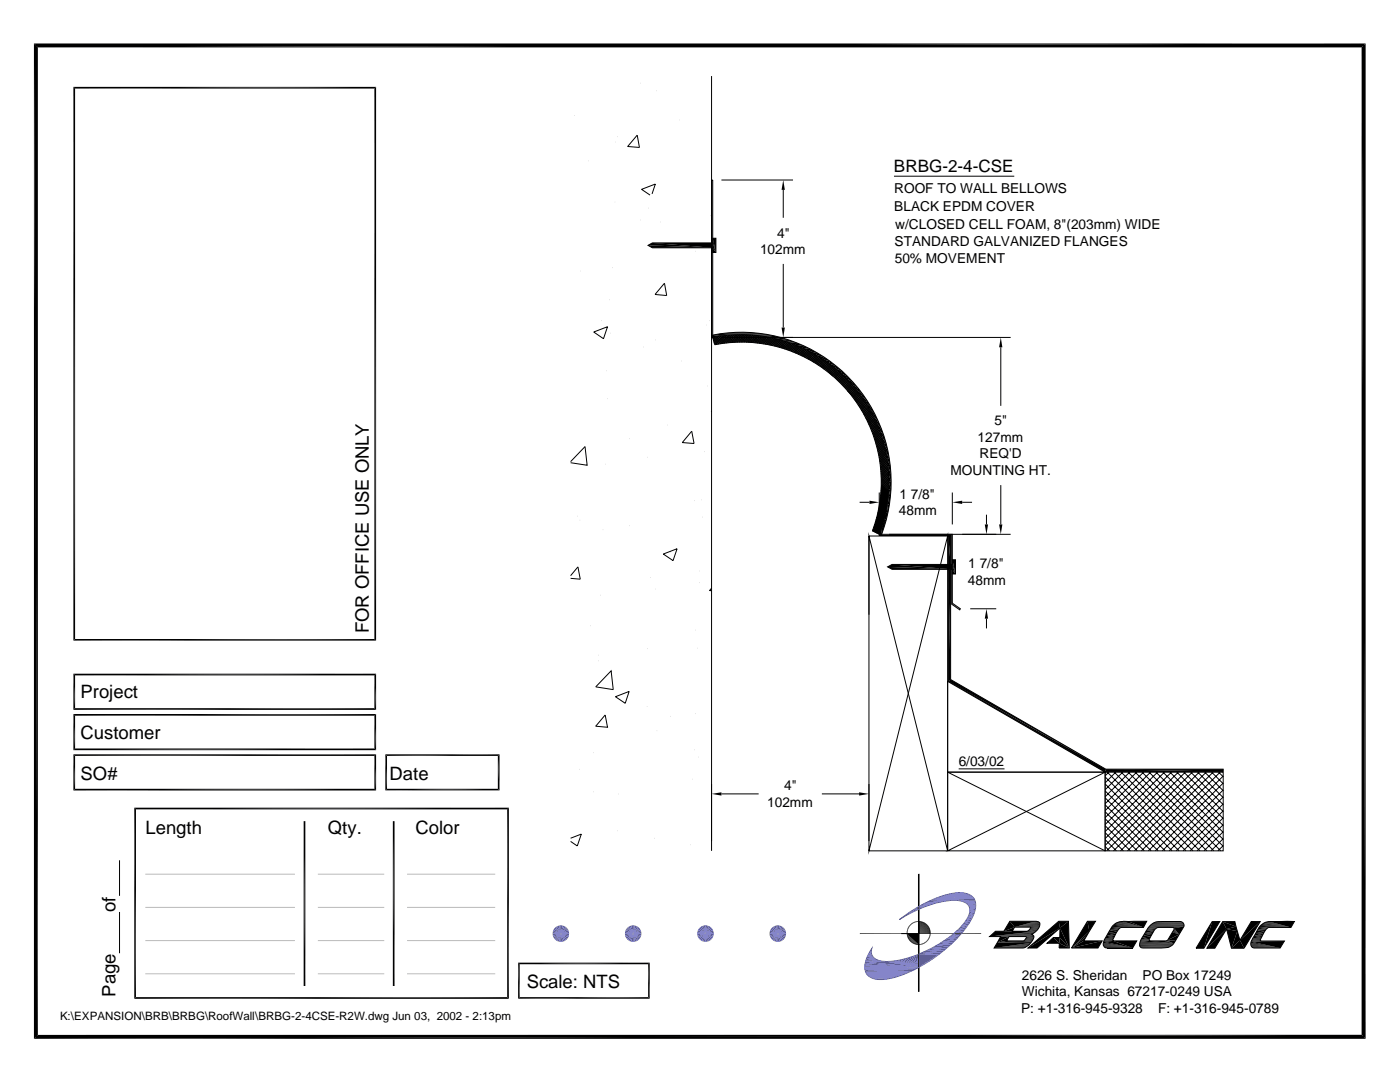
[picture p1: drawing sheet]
<svg xmlns="http://www.w3.org/2000/svg" width="279mm" height="216mm" viewBox="0 0 279 216" stroke-linecap="round" stroke-linejoin="round" font-family="sans-serif">
<defs><g id="words">
<g font-size="3.7">
<text x="73.6" y="126.4" transform="rotate(-90 73.6 126.4)">FOR OFFICE USE ONLY</text>
<text x="16.1" y="139.3">Project</text>
<text x="16.1" y="147.4">Customer</text>
<text x="16.1" y="155.6">SO#</text>
<text x="77.7" y="155.6">Date</text>
<text x="29" y="166.3">Length</text>
<text x="65.4" y="166.3">Qty.</text>
<text x="82.9" y="166.3">Color</text>
<text x="23.1" y="182" transform="rotate(-90 23.1 182)">of</text>
<text x="105.1" y="197.2">Scale: NTS</text>
<text x="23.1" y="198.8" transform="rotate(-90 23.1 198.8)">Page</text>
</g>
<text font-size="3.4" x="178.4" y="34.4">BRBG-2-4-CSE</text>
<g font-size="2.7">
<text x="178.5" y="38.5">ROOF TO WALL BELLOWS</text>
<text x="155.1" y="47.4">4&quot;</text>
<text x="178.5" y="42.1">BLACK EPDM COVER</text>
<text x="178.7" y="45.6">w/CLOSED CELL FOAM, 8&quot;(203mm) WIDE</text>
<text x="151.7" y="50.7">102mm</text>
<text x="178.5" y="49.1">STANDARD GALVANIZED FLANGES</text>
<text x="178.6" y="52.6">50% MOVEMENT</text>
<text x="195.1" y="88.2">127mm</text>
<text x="198.5" y="84.9">5&quot;</text>
<text x="189.7" y="94.8">MOUNTING HT.</text>
<text x="195.5" y="91.5">REQ'D</text>
<text x="179.5" y="99.5">1 7/8&quot;</text>
<text x="179.4" y="102.8">48mm</text>
<text x="193.3" y="113.4">1 7/8&quot;</text>
<text x="193.1" y="116.6">48mm</text>
<text x="191.3" y="152.8">6/03/02</text>
<text x="153.1" y="161">102mm</text>
<text x="156.5" y="157.7">4&quot;</text>
<text x="203.9" y="195.5">2626 S. Sheridan</text>
<text x="228" y="195.5">PO Box 17249</text>
<text x="203.8" y="202.1">P: +1-316-945-9328</text>
<text x="204" y="198.8">Wichita, Kansas 67217-0249 USA</text>
<text x="231.1" y="202.1">F: +1-316-945-0789</text>
</g>
<text font-size="2.3" x="12" y="203.6">K:\EXPANSION\BRB\BRBG\RoofWall\BRBG-2-4CSE-R2W.dwg Jun 03, 2002 - 2:13pm</text>
</g></defs>
<g fill="none" stroke="#000" stroke-width=".2">
<path d="M127.7 16.6h.1M131 18.1h.1M142 15.2v154.6M114.6 23.1h.1M117.4 32.1h.1M122.9 28.3h.1M123.2 27.3h.1M127.2 27l.4 2.4-2.3-.2zM130.1 38.7l.7-2-2.8 1.1 1.7 1.1M135.6 23.9h.1M142 35.9h.2v31.4h-.2zM144 35.9h14.3"/>
<path d="M156.3 37.9v5.6M178.4 35.2h24M115.8 54.1h.1M121.5 59.8h.1M122.2 53.4h.1M122.7 40.3h.1M127.7 43.9h.1M129.3 49l.9-.5h12v-1h.7v2.9h-.7v-1h-12zM129.3 41.5h.1M131.4 58.5h.1M131.9 44.3h.1M132.6 56.5l.5 2.5-2.4-.2z"/>
<path d="M138.7 50.1h.1M141.7 43h.1M156.3 52.7v12.7M118.5 66.3l2.7-1.1-.8 2.4zM120.1 64h.1M121.1 74h.1M121.3 79.5h.1M121.8 66.5h.1M128.4 69.2h.1M130.9 67.8h.1M135.9 72h.1M141.1 64.9h.1"/>
<path d="M141.1 77h.1M141.6 64h.1M142.2 66.9a29.9 29.9 0 0 1 33.8 39.7h-.5M142.2 67.3a29.5 29.5 0 0 1 33.3 39.3M142.2 66.9v.4M142.2 67.3l.4 1.5M142.2 66.8h4.6M142.3 67.4l1.2 1.2M142.4 67.9l.8 .8M142.5 67.3l1.3 1.3M142.6 68.8a27.9 27.9 0 0 1 31.5 37.1l1.4 .7M142.6 67.2l-.3 .4"/>
<path d="M142.8 67.2l1.3 1.3M143 67.2l-.6 .6M143.1 67.2l1.3 1.3M143.4 67.1l1.3 1.4M143.4 67.1l-.9 1M143.7 67.1l1.3 1.3M143.8 66.5h7.7M143.8 66.7h9.2M143.9 67.1l-1.4 1.3M144 67.3h57.7M144 67l1.3 1.4M144.6 67l1.4 1.3"/>
<path d="M144.7 67l-1.8 1.7-.4-.4M144.9 66.9l1.4 1.4M145.1 66.9l-1.8 1.8M145.2 66.9l1.4 1.4M145.3 66.4h6.2M145.3 66.4h4.6M145.4 66.9l-1.7 1.7M145.5 66.9l1.5 1.4M145.6 68.4l-1.3-1.4-1.7 1.7M145.8 66.8l-1.7 1.7M145.9 66.8l1.4 1.5M146.8 66.3h3.1"/>
<path d="M146.9 66.8l1.4 1.5M146.9 66.8l-1.6 1.6M147.2 66.8l1.5 1.5M147.3 66.8l-1.6 1.6M147.5 66.8l1.5 1.5M147.6 66.8l-1.5 1.5M147.6 68.3l-1.4-1.5-1.7 1.7M147.9 68.3l1.4-1.5 1.6 1.6M147.9 66.8l1.5 1.5M148 66.8l-1.6 1.5M148 68.3l-1.5-1.5-1.6 1.6M148.2 66.8l1.6 1.5"/>
<path d="M148.6 66.8l1.6 1.5 1.4-1.3 1.8 1.8M148.7 66.8l-1.5 1.5M148.9 66.8l1.6 1.6 1.4-1.4M149 66.8l-1.5 1.5M149.6 66.8l-1.4 1.5M149.7 66.8l1.6 1.7M149.8 66.9h4.7M150 66.8l-1.5 1.5M150.1 66.8l1.6 1.7M150.3 66.9l-1.4 1.4M150.4 66.9l1.7 1.7M150.6 66.9l-1.4 1.4"/>
<path d="M150.8 66.9l1.7 1.7M150.9 66.9l-1.3 1.4M151.2 67l1.7 1.7M151.3 67l-1.4 1.3M152 67.1l1.8 1.8 1.3-1.3M152.2 67.1l-1.4 1.3M152.4 68.6l1.2-1.3 2.1 2M152.4 67.1l1.8 1.9M152.5 67.1l-1.3 1.4M152.8 67.2l-1.3 1.3M152.8 67.2l1.9 1.9M153 66.8h-4.7l-1.5 1.5"/>
<path d="M153.1 67.2l-1.3 1.3M153.2 67.2l2 2M153.3 68.8l1.2-1.3 2.2 2.1M153.4 67.3l-1.3 1.3M153.9 67.4l-1.2 1.3M154.1 67.4l2 2.1M154.2 67.5l-1.2 1.2M154.8 67.6l-1.3 1.2M155 67.6l2.2 2.2M155.2 69.2l1.2-1.2 2.5 2.5M155.3 67.7l-1.2 1.2M155.4 67.8l2.3 2.2"/>
<path d="M155.6 67.8l-1.2 1.2M155.9 67.9l-1.2 1.2M155.9 67.9l2.4 2.3M156.2 67.9l-1.2 1.3M156.3 69.5l1.2-1.1 2.6 2.7M156.7 68.1l-1.2 1.2M156.8 69.7l1.2-1.2 2.8 2.9M156.9 68.2l2.6 2.5M157 68.2l-1.2 1.2M157.2 68.3l-1.2 1.1M157.7 68.5l-1.1 1.1M158.2 68.6l-1.1 1.2"/>
<path d="M158.5 68.7l-1.1 1.2M158.5 68.7l3.1 3.1M158.6 70.4l1.1-1.2 3.7 3.7 1-1.1M158.7 68.8l-1.1 1.2M159 68.9l-1.1 1.2M159.1 69l3.3 3.3M159.2 69l-1.1 1.2M159.5 69.1l-1.1 1.2M160 69.3l-1.1 1.2M160.2 69.4l-1.1 1.2M160.3 69.5l4.2 4.2M160.4 69.6l-1.1 1.1"/>
<path d="M160.7 69.7l-1.1 1.1M160.9 69.8l-1.1 1.1M161 69.8l5.2 5.3M161.1 69.9l-1.1 1.1M161.4 70l-1.1 1.1M161.4 71.7l1.1-1.1 11 11.1M161.6 70.1l-1.1 1.1M161.7 70.2l12.2 12.2-1 1.1M161.8 70.3l-1.1 1.1M162.1 70.4l-1.1 1.1M162.3 70.5l-1.1 1.1M162.7 70.8l-1.1 1"/>
<path d="M162.9 70.9l-1 1.1M163.2 71l-1.1 1.1M163.3 71.1l9.7 9.7M163.4 71.1l-1.1 1.1M163.6 71.3l-1.1 1M163.8 71.4l-1.1 1.1M164 71.5l-1.1 1.1M164.2 71.7l-1 1M164.3 71.8l8.1 8-1.1 1.1M164.6 72l-1 1M164.8 72.1l-1 1.1M165 72.3l-1 1"/>
<path d="M165.2 72.4l-1 1M165.4 72.5l-1 1.1M165.5 72.6l6.1 6.1M165.7 72.7l-1.1 1M165.8 72.9l-1 1M166 73l-1 1M166.2 73.2l-1 1M166.4 73.3l-1 1.1M166.6 73.5l-1 1M166.8 73.6l-1 1.1M167 73.8l-1.1 1M167.2 73.9l-1.1 1.1"/>
<path d="M167.3 74l2.8 2.9-1 1 5.2 5.2-1.1 1.1M167.4 74.1l-1.1 1M167.6 74.3l-1.1 1M167.7 74.4l-1 1.1M167.9 74.6l-1 1M168.1 74.8l-1.1 1M168.3 74.9l-1.1 1.1M168.4 75.1l-1 1M168.6 75.3l-1 1M168.8 75.4l-1 1.1M169 75.6l-1.1 1.1M169.1 75.8l-1 1"/>
<path d="M169.3 76l-1 1M169.5 76.2l-1.1 1M169.7 76.3l-1.1 1.1M169.8 76.5l-1 1.1M170 76.7l-1.1 1M170.3 77.1l-1.1 1M170.5 77.3l-1.1 1M170.5 79.6l4.1 4.2-1.1 1.1M170.6 77.4l-1 1.1M170.8 77.6l-1.1 1.1M170.9 77.8l-1 1.1M171.1 78l-1.1 1.1"/>
<path d="M171.2 78.2l-1 1.1M171.4 78.4l-1.1 1.1M171.5 78.6l-1 1.1M171.7 78.8l-1.1 1.1M171.8 79l-1 1.1M172 79.2l-1.1 1.1M172.1 79.4l-1.1 1.1M172.3 79.6l-1.1 1.1M199.7 69.3v11.7M113.9 92.1l2.9-3 .4 3.7-3.3-.5M120.8 92.6h.1M125.6 87.5h.1"/>
<path d="M129.2 91.2h.1M133.2 84.8h.1M138 86l.5 2.5-2.3-.2zM138.6 99.9h.1M140.1 99.7h.1M140.6 90.1h.1M142 82v.1M171.3 80.8l3.6 3.7M171.9 81.7l3.3 3.3M172.3 82.5l3.1 3.1M172.5 80l-1 1.1M172.7 80.2l-1.1 1.1"/>
<path d="M172.8 80.5l-1.1 1M173 80.7l-1.1 1M173.1 80.9l-1.1 1.1M173.2 81.1l-1.1 1.1M173.3 81.3l-1 1.1M173.4 84.6l2.6 2.6M173.5 81.5l-1.1 1.1M173.6 81.8l-1.1 1M173.7 85.3l2.4 2.4M173.7 82l-1.1 1.1M173.8 82.2l-1.1 1.1 2.9 2.9M173.9 85.9l2.4 2.3"/>
<path d="M174.1 82.7l-1.1 1.1M174.2 82.9l-1.1 1.1 2.7 2.7M174.3 87l2.2 2.2M174.4 83.4l-1.1 1.1M174.5 83.6l-1.1 1.1M174.7 88l2 2.1-1.2 1.2M174.8 84.1l-1.2 1.1M174.9 84.3l-1.2 1.1M174.9 89l2 1.9-1.3 1.3M175 84.5l-1.2 1.2M175.1 84.8l-1.2 1.1M175.1 89.4l1.9 2"/>
<path d="M175.2 85l-1.2 1.2M175.3 90.3l1.8 1.9M175.3 85.3l-1.2 1.1 2.3 2.3M175.4 85.5l-1.2 1.2M175.4 90.8l1.8 1.8M175.4 91.2l1.8 1.8M175.5 98.3v6.3M175.5 85.8l-1.2 1.1M175.6 86l-1.2 1.2M175.6 92l1.7 1.7M175.6 99.7l1.4 1.4M175.6 92.4l1.7 1.7"/>
<path d="M175.7 86.3l-1.2 1.2 2.1 2.1M175.7 99.1l1.4 1.4-1.9 1.9 1.2 1.3M175.7 86.6l-1.1 1.1M175.7 98.8l1.4 1.4M175.8 93.6l1.6 1.6M175.8 98.5l1.4 1.4M175.8 94l1.6 1.6M175.8 98.2l1.4 1.3M175.8 86.8l-1.2 1.2M175.8 97.9l1.4 1.4M175.8 94.4l1.6 1.5M175.9 97.5l1.4 1.4"/>
<path d="M175.9 94.7l1.5 1.6M175.9 87.1l-1.2 1.1M176 87.3l-1.2 1.2 2 2M176.1 87.6l-1.2 1.2M176.2 87.9l-1.2 1.2M176.3 88.1l-1.3 1.2M176.3 88.4l-1.2 1.2M176.4 88.7l-1.2 1.2 1.8 1.9M176.5 88.9l-1.3 1.3M176.6 89.2l-1.3 1.3M176.6 89.5l-1.3 1.3M176.7 89.8l-1.3 1.2"/>
<path d="M176.8 90.4l-1.3 1.2 1.7 1.8-1.3 1.4M176.8 90.6l-1.2 1.3M177 91.2l-1.4 1.3M177 91.5l-1.3 1.4 1.6 1.6M177.1 91.8l-1.4 1.4 1.7 1.6M177.1 92.1l-1.4 1.4M177.1 92.4l-1.3 1.4M177.2 92.8l-1.4 1.3M177.2 99.7l-1.8 1.8 1.2 1.3M177.2 93.1l-1.4 1.3M177.2 99.3l-1.7 1.8M177.3 93.7l-1.4 1.4 1.5 1.5"/>
<path d="M177.3 98.9l-1.8 1.8M177.3 98.5l-1.7 1.7M177.3 94l-1.4 1.4 1.5 1.6M177.3 98.1l-1.7 1.7M177.3 94.3l-1.4 1.5 1.5 1.5M177.3 94.7l-1.4 1.4 1.5 1.5M177.3 97.8l-1.6 1.6 1.3 1.4M177.4 95l-1.5 1.5 1.4 1.5M177.4 97.4l-1.7 1.7M177.4 95.3l-1.5 1.5 1.4 1.5M177.4 95.7l-1.5 1.5 1.4 1.4M177.4 96l-1.5 1.6"/>
<path d="M177.4 96.4l-1.6 1.5M177.4 96.7l-1.6 1.6M177.4 97.1l-1.6 1.6M190.1 98.3v6.3M199.7 96.8v7.8M113.9 114.9l1.4-1.8 .5 2.5-1.9-.2M115.3 103h.1M115.7 103.8h.1M119.8 118.8h.1M120.3 105.7h.1M125.6 104.9h.1M129.7 115.2h.1"/>
<path d="M130.7 117.5h.1M132.4 110.6l2.7-1.1-.8 2.4zM133.9 110.2h.1M139.6 113.9h.1M139.7 116.2h.1M140.2 103.2h.1M142 117.4l-.4 .4 .4 .1M171.6 100.2h1.9M174.2 105.6l.8 .8M174.4 105.1l1.2 1.2M174.5 104.8l1.2 1.2-.5 .5M174.6 104.6l1.2 1.2"/>
<path d="M174.7 104.3l1.2 1.2M174.8 104l1.2 1.3M174.9 103.5l1.2 1.2M175 103.2l1.2 1.3-1.7 1.7M175 103l1.3 1.2M175.1 102.7l1.3 1.2M175.2 102.1l1.3 1.3M175.3 101.8l1.3 1.3-2.3 2.2 1.2 1.3M175.4 101.2l1.3 1.3M175.5 106.6h14.6v13.8l1.6 1.1-.2 .2-1.7-1.2v-13.7h-14.3zM175.5 106.6h.1M175.5 100.9l1.3 1.4"/>
<path d="M175.5 100.6l1.3 1.4M175.6 100.4l1.3 1.3M175.6 100.1l1.3 1.3M175.9 105.5l-.9 .9M176.1 105l-1.3 1.3M176.3 104l-2 2M176.5 103.5l-2.4 2.4 .2 .1M176.7 102.6l-2.2 2.2M176.8 102.2l-2.1 2.1M176.9 101.7l-2.1 2.1 1.2 1.2M176.9 101.3l-2 2M177 100.9l-1.9 1.9"/>
<path d="M177.1 100.1l-1.8 1.8M177.1 113.1l.9-.5h12.1v-.9h.6v2.8h-.6v-.9h-12.1zM177.4 106.6h24.3M189.1 107h-15.7v62.8l15.7-62.8v62.8M189.3 107h.4v28.6l31 17.9h23.4v.5h-23.5l-31.3-18.1zM192 100.2h2M196.9 102.7v1.9M117.8 124.8h.1M119.4 131.8h.1M119.4 130.7h.1M122 133.9l.4 3.7-3.5-.5zM122.8 139l2.8-1-.8 2.3z"/>
<path d="M129.2 129.4h.1M138.7 125.7h.1M139.2 129.3h.1M173.4 122.7v-15.7l15.7 62.8M189.1 136l31.5 18.1h-31.5zM193.6 121.5h5.2M196.9 123.4v2M115.6 153.5h.1M118.4 158h.1M118.4 150.2h.1M118.9 144.9h.1M120.8 142.7l.4 2.4-2.3-.2z"/>
<path d="M123.4 158.4h.1M129.1 141h.1M131.1 145.8h.1M133.8 143h.1M138.3 155.5h.1M138.5 149.6h.1M138.7 142.4h.1M139.4 151.1h.1M144 158.4h7.4M164 158.4h7.4M173.4 156.4v11.4M189.1 154.1l31.5 15.7"/>
<path d="M220.6 154.1h23.5v15.7h-23.5zM220.6 154.1l-31.5 15.7h31.5v-15.7h-31.5v15.7M220.6 155l14.7 14.8M220.6 156.4l13.3 13.4M220.6 157.8l11.9 12M220.6 159.2l10.5 10.6M221 154.1l15.7 15.7M221.3 154.1l-.7 .7M222.4 154.1l15.7 15.7M222.7 154.1l-2.1 2.1M223.8 154.1l15.7 15.7M224.1 154.1l-3.5 3.5"/>
<path d="M225.1 154.1l15.8 15.7M225.4 154.1l-4.8 4.9M226.5 154.1l15.8 15.7M226.8 154.1l-6.2 6.3M227.9 154.1l15.7 15.7M228.2 154.1l-7.6 7.7M229.3 154.1l14.8 14.8M229.6 154.1l-9 9.1M230.7 154.1l13.4 13.4M231 154.1l-10.4 10.4M232.1 154.1l12 12M232.4 154.1l-11.8 11.8"/>
<path d="M233.5 154.1l10.6 10.6M233.8 154.1l-13.2 13.2M234.9 154.1l9.2 9.2M235.2 154.1l-14.6 14.6M236.3 154.1l7.8 7.8M236.6 154.1l-15.7 15.7M237.6 154.1l6.5 6.4M238 154.1l-15.8 15.7M239 154.1l5.1 5.1M239.3 154.1l-15.7 15.7M240.4 154.1l3.7 3.7M240.7 154.1l-15.7 15.7"/>
<path d="M241.8 154.1l2.3 2.3M242.1 154.1l-15.7 15.7M243.2 154.1l.9 .9M243.5 154.1l-15.7 15.7M244.1 154.9l-14.9 14.9M244.1 156.3l-13.5 13.5M244.1 157.6l-12.1 12.2M244.1 159l-10.8 10.8M113.9 167.3l2.1-.9-.8 2.4-1.3-.9M123.3 165.8h.1M130.6 167.3h.1M137.8 168.6h.1"/>
<path d="M173.4 169.8h15.7M220.6 160.6l9.1 9.2M220.6 162l7.8 7.8M220.6 163.4l6.4 6.4M220.6 164.8l5 5M220.6 166.1l3.6 3.7M220.6 167.5l2.2 2.3M220.6 168.9l.8 .9M244.1 160.4l-9.4 9.4M244.1 161.8l-8 8M244.1 163.2l-6.6 6.6M244.1 164.6l-5.2 5.2"/>
<path d="M244.1 166l-3.8 3.8M244.1 167.3l-2.4 2.5M244.1 168.7l-1 1.1"/>
</g>
<g fill="#000">
<path d="M6.8 8.7h265.7l-264.9 .8zM7.6 9.5l264.9-.8-.8 .8zM271.7 9.5l.8 197.8-.8-.8zM271.7 9.5l.8-.8v198.6zM156.3 35.9l.3 2h-.6zM129.3 49l12.9 .4h-12zM129.3 49l.9-.5 12 .9zM142.2 49.4l.7 1h-.7zM130.2 48.5h12v.9zM142.2 48.5l.7 1.9-.7-1zM142.2 47.5l.7 2.9-.7-1.9zM142.2 47.5h.7v2.9z"/>
<path d="M142.2 66.9l1.5 .2-1.5 .2zM155.9 67.9l3 .5-1.6-.1zM156 65.4h.6l-.3 1.9zM154.4 67.5l1.6-.1 1.5 .5zM157.3 68.3l1.6 .1-.2 .4zM155.9 67.9h1.6l1.4 .5zM158.7 68.8l1.7 .2-.3 .4zM158.9 68.4l1.5 .6-1.7-.2zM160.1 69.4l1.7 .3-.3 .4zM160.4 69l1.4 .7-1.7-.3zM161.5 70.1l1.6 .3-.2 .4zM161.8 69.7l1.3 .7-1.6-.3z"/>
<path d="M162.9 70.8l1.5 .4-.3 .4zM163.1 70.4l1.3 .8-1.5-.4zM164.1 71.6l1.6 .5-.3 .4zM164.4 71.2l1.3 .9-1.6-.5zM165.4 72.5l1.5 .6-.3 .3zM165.7 72.1l1.2 1-1.5-.6zM166.6 73.4l1.5 .7-.3 .4zM166.9 73.1l1.2 1-1.5-.7zM167.8 74.5l1.4 .6-.3 .4zM168.1 74.1l1.1 1-1.4-.6zM168.9 75.5l1.3 .8-.3 .3zM169.2 75.1l1 1.2-1.3-.8z"/>
<path d="M169.9 76.6l1.4 .8-.4 .4zM170.2 76.3l1.1 1.1-1.4-.8zM170.9 77.8l1.3 .9-.4 .3zM170.9 77.8l.4-.4 .9 1.3zM171.8 79l1.3 .9-.4 .4zM171.8 79l.4-.3 .9 1.2zM172.7 80.3l.4-.4 .8 1.4zM199.7 67.3l.3 2h-.6zM172.7 80.3l1.2 1-.4 .3zM173.5 81.6l1.1 1-.4 .3zM173.5 99.9l2 .3-2 .4zM173.5 81.6l.4-.3 .7 1.3z"/>
<path d="M174.2 82.9l1.1 1.1-.4 .3zM174.2 82.9l.4-.3 .7 1.4zM174.9 84.3l1 1.1-.4 .3zM174.9 84.3l.4-.3 .6 1.4zM175.5 85.7l.9 1.2-.4 .2zM175.5 85.7l.4-.3 .5 1.5zM176 87.1l.8 1.3-.4 .2zM176.4 88.6l.8 1.3-.5 .2zM176 87.1l.4-.2 .4 1.5zM176.7 90.1l.8 1.3-.5 .2zM176.4 88.6l.4-.2 .4 1.5zM177 91.6l.7 1.3-.5 .2z"/>
<path d="M176.7 90.1l.5-.2 .3 1.5zM177.2 99.2l.3 1.4-.5 .1zM177.2 93.1l.6 1.4-.5 .1zM177.3 94.6l.5 1.4-.4 .2zM177.4 97.7l.3 1.4-.5 .1zM177.4 96.2l.4 1.4-.4 .1zM177 91.6l.5-.2 .2 1.5zM177.2 93.1l.5-.2 .1 1.6zM177.2 99.2l.5-.1-.2 1.5zM177.3 94.6l.5-.1v1.5zM177.4 97.7l.4-.1-.1 1.5zM177.4 96.2l.4-.2v1.6z"/>
<path d="M190.1 100.2l1.9-.3v.7zM176 105.2v1.4h-.5zM176.4 103.7v1.5h-.4zM176 105.2h.4l-.4 1.4zM176.8 102.2l.1 1.5h-.5zM176.4 103.7h.5l-.5 1.5zM177 100.7l.2 1.5h-.4zM177.1 113.1l13 .5h-12.1zM176.8 102.2h.4l-.3 1.5zM177 100.7l.5-.1-.3 1.6zM177.1 113.1l.9-.5 12.1 1zM189.3 113.6l.4 22-.4 .3z"/>
<path d="M189.3 107l.4 5.6h-.4zM189.3 107h.4v5.6zM190.1 113.6l.6 .9h-.6zM178 112.6h12.1v1zM190.1 112.6l.6 1.9-.6-.9zM190.1 111.7l.6 2.8-.6-1.9zM190.1 111.7h.6v2.8zM196.5 104.6h.7l-.3 2zM199.4 104.6h.6l-.3 2zM189.3 135.9l31.4 17.6-.1 .5zM189.3 135.9l.4-.3 31 17.9zM189.3 113.6h.4v22z"/>
<path d="M196.9 121.5l.3 1.9h-.7zM142 158.4l2-.3v.7zM171.4 158.1l2 .3-2 .4zM220.7 153.5l23.4 .5h-23.5zM220.7 153.5h23.4v.5zM6.8 8.7l.8 197.8-.8 .8zM6.8 8.7l.8 .8v197zM6.8 207.3l.8-.8h264.1zM6.8 207.3l264.9-.8 .8 .8z"/>
</g>
<path d="M152.9 67.2h3.1M154.4 67.7h3.1" fill="none" stroke="#000" stroke-width=".38"/>
<path d="M149.8 66.9h4.7M152.9 67.3h3.1" fill="none" stroke="#000" stroke-width=".3"/>
<path d="M142.2 67h3.1M143.8 66.7h4.5M143.8 66.6h9.2M151.4 67.1h3.1" fill="none" stroke="#000" stroke-width=".21"/>
<path d="M142.2 66.7h4.6" fill="none" stroke="#000" stroke-width=".28"/>
<g fill="none" stroke="#000" stroke-width=".34">
<path d="M14.6 17.5h60.5M14.8 17.3v110.5M74.9 17.3v110.5M14.6 134.6h60.5M14.8 134.4v7.2M74.9 134.4v7.2M14.6 141.5h60.5M14.6 157.6h60.5M14.6 149.5h60.5M14.6 142.6h60.5M14.8 142.5v7.2M14.8 150.5v7.2"/>
<path d="M74.9 142.5v7.2M74.9 150.5v7.2M26.8 161.3h74.8M27 161.2v38.1M60.8 163.9v32.8M78.6 163.9v32.8M101.4 161.2v38.1M26.8 199.1h74.8"/>
</g>
<path d="M14.6 127.7h60.5M14.6 150.7h60.5M103.4 199.1h26.3M103.4 192.2h26.3M103.6 192.1v7.2M129.5 192.1v7.2" fill="none" stroke="#000" stroke-width=".32"/>
<g fill="#5c5cb8">
<path d="M111.9 186.3l1.6-.4 .1 .4z"/>
<path d="M111.9 186.3l1.5-.7 .1 .3z"/>
<path d="M111.9 186.3l1.3-1 .2 .3z"/>
<path d="M113 185l.2 .3-1.3 1z"/>
<path d="M112.6 184.8l.4 .2-1.1 1.3z"/>
<path d="M112.3 184.7l.3 .1-.7 1.5z"/>
<path d="M111.9 184.6l.4 .1-.4 1.6z"/>
<path d="M111.6 184.7l.3-.1v1.7z"/>
<path d="M111.2 184.8l.4-.1 .3 1.6z"/>
<path d="M110.9 185l.3-.2 .7 1.5z"/>
<path d="M110.9 185l1 1.3-1.3-1z"/>
<path d="M110.6 185.3l1.3 1-1.5-.7z"/>
<path d="M110.4 185.6l1.5 .7-1.6-.4z"/>
<path d="M110.3 185.9l1.6 .4h-1.6z"/>
<path d="M110.3 186.3h1.6l-1.6 .4z"/>
<path d="M110.3 186.7l1.6-.4-1.5 .7z"/>
<path d="M110.4 187l1.5-.7-1.3 1z"/>
<path d="M110.6 187.3l1.3-1-1 1.3z"/>
<path d="M111.9 186.3l-.7 1.5-.3-.2z"/>
<path d="M111.9 186.3l-.3 1.6-.4-.1z"/>
<path d="M111.9 186.3v1.6h-.3z"/>
<path d="M111.9 186.3l.4 1.6h-.4z"/>
<path d="M111.9 186.3l.7 1.5-.3 .1z"/>
<path d="M111.9 186.3l1.1 1.3-.4 .2z"/>
<path d="M111.9 186.3l1.3 1-.2 .3z"/>
<path d="M111.9 186.3l1.5 .7-.2 .3z"/>
<path d="M111.9 186.3l1.6 .4-.1 .3z"/>
<path d="M111.9 186.3h1.7l-.1 .4z"/>
<path d="M140.8 186.3l1.6-.4 .1 .4z"/>
<path d="M140.8 186.3l1.5-.7 .1 .3z"/>
<path d="M140.8 186.3l1.3-1 .2 .3z"/>
<path d="M141.8 185l.3 .3-1.3 1z"/>
<path d="M141.5 184.8l.3 .2-1 1.3z"/>
<path d="M141.2 184.7l.3 .1-.7 1.5z"/>
<path d="M140.8 184.6l.4 .1-.4 1.6z"/>
<path d="M140.4 184.7l.4-.1v1.7z"/>
<path d="M140.1 184.8l.3-.1 .4 1.6z"/>
<path d="M139.8 185l.3-.2 .7 1.5z"/>
<path d="M139.5 185.3l.3-.3 1 1.3z"/>
<path d="M139.5 185.3l1.3 1-1.5-.7z"/>
<path d="M139.3 185.6l1.5 .7-1.6-.4z"/>
<path d="M139.2 185.9l1.6 .4h-1.7z"/>
<path d="M139.1 186.3h1.7l-1.6 .4z"/>
<path d="M139.2 186.7l1.6-.4-1.5 .7z"/>
<path d="M139.3 187l1.5-.7-1.3 1z"/>
<path d="M139.5 187.3l1.3-1-1 1.3z"/>
<path d="M140.8 186.3l-.7 1.5-.3-.2z"/>
<path d="M140.8 186.3l-.4 1.6-.3-.1z"/>
<path d="M140.8 186.3v1.6h-.4z"/>
<path d="M140.8 186.3l.4 1.6h-.4z"/>
<path d="M140.8 186.3l.7 1.5-.3 .1z"/>
<path d="M140.8 186.3l1 1.3-.3 .2z"/>
<path d="M140.8 186.3l1.3 1-.3 .3z"/>
<path d="M140.8 186.3l1.5 .7-.2 .3z"/>
<path d="M140.8 186.3l1.6 .4-.1 .3z"/>
<path d="M140.8 186.3h1.7l-.1 .4z"/>
<path d="M126.4 186.3l1.6-.4v.4z"/>
<path d="M126.4 186.3l1.4-.7 .2 .3z"/>
<path d="M126.4 186.3l1.3-1 .1 .3z"/>
<path d="M127.4 185l.3 .3-1.3 1z"/>
<path d="M127.1 184.8l.3 .2-1 1.3z"/>
<path d="M126.7 184.7l.4 .1-.7 1.5z"/>
<path d="M126.4 184.6l.3 .1-.3 1.6z"/>
<path d="M126 184.7l.4-.1v1.7z"/>
<path d="M125.6 184.8l.4-.1 .4 1.6z"/>
<path d="M125.3 185l.3-.2 .8 1.5z"/>
<path d="M125.1 185.3l.2-.3 1.1 1.3z"/>
<path d="M125.1 185.3l1.3 1-1.5-.7z"/>
<path d="M124.9 185.6l1.5 .7-1.6-.4z"/>
<path d="M124.8 185.9l1.6 .4h-1.7z"/>
<path d="M124.7 186.3h1.7l-1.6 .4z"/>
<path d="M124.8 186.7l1.6-.4-1.5 .7z"/>
<path d="M124.9 187l1.5-.7-1.3 1z"/>
<path d="M125.1 187.3l1.3-1-1.1 1.3z"/>
<path d="M126.4 186.3l-.8 1.5-.3-.2z"/>
<path d="M126.4 186.3l-.4 1.6-.4-.1z"/>
<path d="M126.4 186.3v1.6h-.4z"/>
<path d="M126.4 186.3l.3 1.6h-.3z"/>
<path d="M126.4 186.3l.7 1.5-.4 .1z"/>
<path d="M126.4 186.3l1 1.3-.3 .2z"/>
<path d="M126.4 186.3l1.3 1-.3 .3z"/>
<path d="M126.4 186.3l1.4 .7-.1 .3z"/>
<path d="M126.4 186.3l1.6 .4-.2 .3z"/>
<path d="M126.4 186.3h1.6v.4z"/>
<path d="M155.2 186.3l1.6-.4 .1 .4z"/>
<path d="M155.2 186.3l1.5-.7 .1 .3z"/>
<path d="M155.2 186.3l1.3-1 .2 .3z"/>
<path d="M156.3 185l.2 .3-1.3 1z"/>
<path d="M156 184.8l.3 .2-1.1 1.3z"/>
<path d="M155.6 184.7l.4 .1-.8 1.5z"/>
<path d="M155.2 184.6l.4 .1-.4 1.6z"/>
<path d="M154.9 184.7l.3-.1v1.7z"/>
<path d="M154.5 184.8l.4-.1 .3 1.6z"/>
<path d="M154.2 185l.3-.2 .7 1.5z"/>
<path d="M153.9 185.3l.3-.3 1 1.3z"/>
<path d="M153.9 185.3l1.3 1-1.5-.7z"/>
<path d="M153.7 185.6l1.5 .7-1.6-.4z"/>
<path d="M153.6 185.9l1.6 .4h-1.6z"/>
<path d="M153.6 186.3h1.6l-1.6 .4z"/>
<path d="M153.6 186.7l1.6-.4-1.5 .7z"/>
<path d="M153.7 187l1.5-.7-1.3 1z"/>
<path d="M153.9 187.3l1.3-1-1 1.3z"/>
<path d="M155.2 186.3l-.7 1.5-.3-.2z"/>
<path d="M155.2 186.3l-.3 1.6-.4-.1z"/>
<path d="M155.2 186.3v1.6h-.3z"/>
<path d="M155.2 186.3l.4 1.6h-.4z"/>
<path d="M155.2 186.3l.8 1.5-.4 .1z"/>
<path d="M155.2 186.3l1.1 1.3-.3 .2z"/>
<path d="M155.2 186.3l1.3 1-.2 .3z"/>
<path d="M155.2 186.3l1.5 .7-.2 .3z"/>
<path d="M155.2 186.3l1.6 .4-.1 .3z"/>
<path d="M155.2 186.3h1.7l-.1 .4z"/>
</g>
<path d="M76.9 150.7h22.8M76.9 157.6h22.8M199.1 187.9h6.8M202.5 184.8h5M221.9 184.9h6.3M251.4 184.9h6.2" fill="none" stroke="#000" stroke-width=".32"/>
<path d="M77.1 150.5v7.2M99.5 150.5v7.2M197.5 186.7h8.7M249.7 189h5.8" fill="none" stroke="#000" stroke-width=".34"/>
<g fill="none" stroke="#000" stroke-width=".2">
<path d="M183.3 174.5h.1v23.3h-.1zM183.4 174.5v6.4M183.3 183.9h.1M183.3 188.5h.1M183.4 181.4v7.1M183.4 190.4v7.4M197.5 186.9l1.2-1.1h1.6l1.2-2h5.3a.68 .68 0 0 1 .7 .4 .68 .68 0 0 1-.1 .8l-.4 .6-1.1 .8 .1 .1a.71 .71 0 0 1 0 1.2l-.7 .9-1.1 .6h-5.8l1.3-2.3zM197.5 186.8h8.8M198.4 189.1h6.2M198.7 185.8h8M200.3 185.8h4.6M201.4 186.9h3.4a.9 .9 0 0 1-.6 .8h-3.3z"/>
<path d="M202.5 184.9h5M204.5 189.1l-6.1 .1M220.4 189.1h5.6M220.6 189.1h5.4M221.8 185.1h2.1M221.9 185h6.3M222.2 187.7h4.7M225.3 183.9h3.6M227.4 188.8h6.4M227.4 188.7h6.6M227.4 188.5h6.7M227.5 188.2h6.8"/>
<path d="M227.5 188.8h6.1M227.7 189.1h5.4M227.7 189h5.6M227.8 189.1h4.6M229.2 185.1h2.1M229.4 184.8h6.9M229.6 184.7h6.7M229.6 184.6h6.7M229.8 184.4h6.5M230 184.4h6.3M230 184.2h6.2M230.2 184.2h6"/>
<path d="M230.2 184.1h5.9M230.4 184h5.6M230.6 184h5.3M230.7 183.9h5.1M231 183.9h4.8M233.4 189h-5.8M233.5 188.9h-6M244 183.9h2.4l1.1 3.7 2.2-3.7h1.8l-3.2 5.3h-2.5l-1-3.8-2.4 3.8h-1.5zM249.7 187.8h6.6M249.9 189.1h5.6M250.1 189.1h5.4M251.2 185.1h2.1"/>
<path d="M251.4 185h6.2M251.7 184.6a2.58 2.58 0 0 1 2-.7h4.6l-.7 1.2h-4.4a4.2 4.2 0 0 0-1.6 2.6l4.7 .1-.8 1.4h-4.8a.91 .91 0 0 1-1-.4 .91 .91 0 0 1 .1-1.1l1.4-2.5zM253.3 183.9h5M253.5 183.9h4.8"/>
</g>
<g fill="#000">
<path d="M183.3 188.3l.1 .2zM183.3 188.5l.1 1.9h-.1zM183.3 186.3h.1zM183.3 180.9l.1 .5-.1 .1zM183.3 188.5h.1v1.9zM183.3 180.9h.1v.5zM197.5 186.9l1.2-1.1h8zM199.1 188.1l6.6 .1-7.3 1zM199.7 186.9h1.7l-2.3 1.2zM199.1 188.1l2.3-1.2-.5 .8zM201.5 183.8h5.2l-4.2 1.2zM201.5 183.8l1 1.2-2.2 .8z"/>
<path d="M200.3 185.8l2.2-.8-.5 .8zM202.5 185l4.3-1.2zM204.2 187.7l1.7 .2zM204.3 187.7h1.7zM204.6 187.5l1.5 .1h-1.7zM204.7 187.3l1.5 .1-1.6 .1zM204.8 186.9l1.5 .1h-1.5zM204.8 187.2l1.4 .1h-1.5zM204.8 187h1.5l-1.5 .2zM205 185.8h1.7zM198.4 189.2l6.8-.6zM205.1 185.8l.2-.1 1.4 .1z"/>
<path d="M198.4 189.2l6.9-.6zM198.4 189.2l7.1-.8-.2 .2zM205.5 185.5h1.6l-1.8 .2zM198.4 189.2l7.2-.9-.1 .1zM205.6 185.3l1.6 .1-1.7 .1zM205.7 185.2l1.5 .1h-1.6zM205.7 185h1.7l-1.7 .2zM198.4 189.2l7.3-1-.1 .1zM197.5 186.9l8.5-.4zM204.3 187.7h1.7l-.1 .2zM204.4 187.6h1.7l-.1 .1zM204.6 187.5l1.6-.1-.1 .2z"/>
<path d="M197.5 186.9l8.7-.7-.3 .2zM204.7 187.3h1.5v.1zM204.8 187.2l1.5-.1-.1 .2zM204.8 187.2l1.5-.2v.1zM204.8 186.9l1.5-.1v.2zM197.5 186.9l9-.8-.3 .1zM197.5 186.9l9.1-1zM197.5 186.9l9.2-1.1zM204.9 185.8h1.8zM202.5 185l4.5-1.1zM205.3 185.7l1.7-.1-.3 .2zM202.5 185l4.6-1.1z"/>
<path d="M205.3 185.7l1.8-.2-.1 .1zM202.5 185l4.7-1.1zM205.5 185.5l1.7-.1-.1 .1zM202.5 185l4.8-1zM205.6 185.3h1.6v.1zM202.5 185l4.9-1zM205.7 185.2l1.6-.1-.1 .2zM205.7 185.2l1.7-.2-.1 .1zM202.5 185l5-.9zM205.5 185l2-.2zM205.6 185l1.9-.2zM205.7 185l1.8-.2-.1 .2z"/>
<path d="M202.5 185l5-.9v.1zM202.5 185l5-.6v.2zM202.5 185l5-.8v.2zM209 188.2l1.2-1.1 1.2 1.1zM211.3 183.8h1.9l-1.7 1.4zM205.1 189.2l6.2-5.4 .2 1.4zM211.4 188.2l2 1h-2zM210.2 187.1h1.3l-.1 1.1zM211.5 187.1l1.9 2.1-2-1zM205.1 189.2l6.4-4-4.5 4zM211.5 185.2l1.9 4-1.9-2.1zM211.5 185.2l1.7-1.4 .2 5.4z"/>
<path d="M213.8 189.2l2.5-1.5h3.7zM213.8 189.2l3.1-2.4-.6 .9zM217 183.8l.4 2-3.6 3.4zM213.8 189.2l3.6-3.4-.5 1zM217 183.8h1.6l-1.2 2zM213.8 189.2l6.2-1.5-.9 1.5zM220.2 188.5l5.8 .7-5.8-.6zM220.2 188.4l5.8 .8-5.8-.7zM220.2 188.3l5.8 .9-5.8-.8zM220.2 188.6l5.8 .6-5.7-.4zM220.2 188.1l5.8 1.1-5.8-.9zM220.3 187.9l5.7 1.3-5.8-1.1z"/>
<path d="M220.3 187.7h1.9l-1.9 .2zM220.4 187.5h1.7l-1.8 .2zM220.6 187.2l1.6 .1-1.8 .2zM220.6 189.1h.3zM220.9 186.7l1.5 .3-1.8 .2zM221.2 186.2h1.5l-1.8 .5zM221.5 185.7l1.4 .2-1.7 .3zM221.6 185.4h1.7l-1.8 .3zM221.8 185.2l1.6 .1-1.8 .1zM220.3 187.7l1.8-.1 .1 .1zM220.3 187.7l1.8-.2v.1zM220.3 187.9l1.9-.2 3.8 1.5z"/>
<path d="M220.4 187.5l1.8-.2-.1 .2zM222.1 184.7l.2-.1 5.9 .5zM220.6 187.2l1.8-.2-.2 .3zM222.3 184.6l.2-.2 5.7 .7zM220.9 186.7l1.6-.1-.1 .4zM222.5 184.4l.2-.2 5.5 .9zM220.9 186.7l1.8-.5-.2 .4zM222.7 184.2l.1-.1 5.4 1zM221.2 186.2l1.7-.3-.2 .3zM222.8 184.1l5.4 1zM221.5 185.7l1.6-.1-.2 .3zM222.9 184.1l.3-.1 5 1.1z"/>
<path d="M221.5 185.7l1.8-.3-.2 .2zM221.6 185.4l1.8-.1-.1 .1zM223.2 184l.3-.1 4.7 1.2zM221.8 185.2h1.7l-.1 .1zM221.8 185.2l1.9-.1zM223.5 183.9l4.7 1.2zM223.7 183.9h.3zM223.7 183.9h.3l4.2 1.2zM224 183.9h1.3zM224 183.9h1.3l2.9 1.2zM222.2 187.7h4.7l-.9 1.5zM227.7 187.5h1.6l-1.7 .2z"/>
<path d="M227.9 187.1l1.5 .3-1.7 .1zM228.2 186.7l1.5 .1-1.8 .3zM228.5 186.2l1.5 .1-1.8 .4zM228.7 185.7h1.6l-1.8 .5zM225.3 183.9l3.6-.1-.7 1.3zM228.9 185.5l1.5 .1-1.7 .1zM229 185.3l1.5 .1-1.6 .1zM229.2 185.1h1.9zM229.2 185.1h1.8l-2 .2zM227.6 187.7l1.8-.1zM227.6 187.7h1.8zM227.7 187.5l1.7-.1z"/>
<path d="M227.6 187.7h2zM229.4 187.7h.2zM227.5 187.9l2.1-.2 4.7 .6zM227.9 187.1l1.8-.3-.3 .6zM228.2 186.7l1.8-.4-.3 .5zM228.5 186.2l1.7-.3-.2 .4zM228.5 186.2l1.8-.5-.1 .2zM228.7 185.7l1.7-.1-.1 .1zM228.9 185.5l1.6-.1-.1 .2zM229 185.3h1.7l-.2 .1zM229 185.3l1.8-.1zM229 185.3l2-.2z"/>
<path d="M231.8 189.2l.2-.1zM232.7 187.7l1.6 .6zM232.9 187.7l.1-.1h1.6zM234 186l1.3 .5-2.3 1.1zM234.1 185.8l1.2 .7-1.3-.5zM234.1 185.1l.2 .1zM234.2 185.7l1.1 .8-1.2-.7zM232.5 187.7l1.8 .6zM232.3 187.7l2 .6zM229.8 187.7h2.5l2 .6zM229.6 187.7l4.7 .6zM234.3 185.5l1 1-1.1-.8z"/>
<path d="M234.3 185.5l1 1zM234.3 185.4l1 1.1zM234.3 185.2l1 1.3-1-1.1zM232.9 187.7l1.7-.1-.3 .7zM233 187.6l2.3-1.1-.7 1.1zM235.5 183.9h.3zM234 183.9h1.8zM234.3 185.2l2-.4-1 1.7zM241.9 183.9l-1.6 5.3h-1.6zM241.9 183.9h1.5l-3.1 5.3zM244 183.9l2.7 1-1.9 .5zM244 183.9l.8 1.5-3.9 3.8z"/>
<path d="M240.9 189.2l3.9-3.8-2.4 3.8zM244.8 185.4l2.1 .4-1.1 3.4zM244.8 185.4l1.9-.5 .2 .9zM244 183.9h2.4l.3 1zM246.9 185.8l.6 1.8-1.7 1.6zM245.8 189.2l1.7-1.6 .8 1.6zM249.6 188.4l5.9 .8-5.9-.7zM249.6 188.3l5.9 .9-5.9-.8zM249.6 188.5l5.9 .7-5.8-.5zM249.6 188.1l5.9 1.1-5.9-.9zM249.7 188.7l5.8 .5-5.8-.4zM249.7 187.9l5.8 1.3-5.9-1.1z"/>
<path d="M249.7 183.9h1.8l-4 3.7zM249.8 187.7h1.7l-1.8 .2zM249.9 187.5h1.6l-1.7 .2zM250 187.2l1.6 .1-1.7 .2zM250.2 189.1l.5 .1zM250.2 189.1l.3 .1zM250.3 186.7l1.5 .3-1.8 .2zM250.6 186.2l1.6 .1-1.9 .4zM250.9 185.7l1.4 .2-1.7 .3zM251.1 185.4l1.5 .2-1.7 .1zM251.2 185.2h1.7l-1.8 .2zM247.5 187.6l4-3.7-3.2 5.3z"/>
<path d="M249.8 187.7l1.7-.1v.1zM249.8 187.7l1.7-.2zM249.9 187.5l1.7-.2-.1 .2zM251.7 184.6l5.9 .5-6.1-.4zM250 187.2l1.8-.2-.2 .3zM251.7 184.6l.2-.2 5.7 .7zM250.3 186.7l1.7-.1-.2 .4zM251.9 184.4l.2-.2 5.5 .9zM250.3 186.7l1.9-.4-.2 .3zM252.1 184.2l5.5 .9zM250.6 186.2l1.7-.3-.1 .4zM252.3 184.2l5.3 .9z"/>
<path d="M250.9 185.7l1.7-.1-.3 .3zM252.4 184.1l.2-.1 5 1.1zM251.1 185.4h1.6l-.1 .2zM251.1 185.4l1.7-.1-.1 .1zM251.1 185.4l1.8-.2zM252.6 184l.4-.1 4.6 1.2zM251.2 185.2l1.8-.1zM251.2 185.2l1.9-.1zM253 183.9h.3zM253 183.9h.3l4.3 1.2zM249.7 187.9l6.6-.1-.8 1.4zM253.3 183.9h5l-.7 1.2z"/>
</g>
<path d="M220.4 189.1h5.6M221.8 185.1h2.1M227.4 188.4h6.9M227.5 187.8h2.1M229.2 185h7.1M249.7 187.8h2.1M249.8 189.1h5.7M251.2 185.1h2.1" fill="none" stroke="#000" stroke-width=".21"/>
<path d="M197.5 186.8h8.7M198.4 189h6.4M227.4 188.6h6.6" fill="none" stroke="#000" stroke-width=".25"/>
<path d="M220.3 189h5.7" fill="none" stroke="#000" stroke-width=".36"/>
<path d="M198.4 189h6.6M227.5 188.1h6.8M234.1 185h2.2" fill="none" stroke="#000" stroke-width=".38"/>
<path d="M198.4 188.9h6.7M202.5 184.8h5" fill="none" stroke="#000" stroke-width=".44"/>
<path d="M199.1 188h6.8" fill="none" stroke="#000" stroke-width=".28"/>
<path d="M197.5 186.7h8.6" fill="none" stroke="#000" stroke-width=".42"/>
<g fill="#5c5cb8">
<path d="M175.1 195.4l.7 .1z"/>
<path d="M175.1 195.4h1.5z"/>
<path d="M175.8 195.5l.8-.1z"/>
<path d="M174.7 195.4h1.9z"/>
</g>
<g fill="none" stroke="#5c5cb8" stroke-width=".2">
<path d="M172.6 193.5h9.8M172.9 194.3h7.9M173 194.4h7.3M173 194.5h7.3M173.1 194.6h6.7M173.2 194.7h6.6M173.7 195h5.1M173.9 195.2h4.4M174.2 195.3h3.2M174.2 195.2h3.7M174.7 195.4h2.3M177.4 195.3h-3"/>
<path d="M179.3 194.9h-5.9"/>
</g>
<path d="M172.6 193.2h10.7M172.7 193.9h9.1M172.9 194.1h8.4M173 194.4h7.8" fill="none" stroke="#5c5cb8" stroke-width=".21"/>
<path d="M172.8 194.1h8.5M172.8 193.9h9" fill="none" stroke="#5c5cb8" stroke-width=".25"/>
<path d="M172.6 193.2h10.7M172.7 193.7h9.7" fill="none" stroke="#5c5cb8" stroke-width=".23"/>
<path d="M172.6 193.4h9.8" fill="none" stroke="#5c5cb8" stroke-width=".28"/>
<path d="M172.6 192.9h10.7M172.6 193.4h10.3" fill="none" stroke="#5c5cb8" stroke-width=".3"/>
<path d="M183.4 193l.6-.4z" fill="#5c5cb8"/>
<path d="M172.6 192.8h10.7" fill="none" stroke="#5c5cb8" stroke-width=".44"/>
<g fill="#5c5cb8">
<path d="M172.6 192.5l10.7 .6-10.7-.5z"/>
<path d="M172.7 192.2l10.6 .9-10.7-.6z"/>
<path d="M184 192.6l1.2-.6z"/>
<path d="M183.4 193l1.8-1z"/>
<path d="M172.7 191.9l10.6 1.2-10.6-.9z"/>
<path d="M172.7 191.9h4.3l6.3 1.2z"/>
</g>
<path d="M172.7 191.9h4.3" fill="none" stroke="#5c5cb8" stroke-width=".2"/>
<g fill="#5c5cb8">
<path d="M177 191.9l.7-.1 5.6 1.3z"/>
<path d="M177 191.9l.7-.1z"/>
</g>
<path d="M172.7 191.8l3.9 .1" fill="none" stroke="#5c5cb8" stroke-width=".2"/>
<g fill="#5c5cb8">
<path d="M177.7 191.8h.4l5.2 1.3z"/>
<path d="M178.1 191.8l.3-.1 4.9 1.4z"/>
</g>
<path d="M172.7 191.8h3.3" fill="none" stroke="#5c5cb8" stroke-width=".2"/>
<path d="M178.4 191.7h.5l4.4 1.4z" fill="#5c5cb8"/>
<path d="M172.7 191.8h3" fill="none" stroke="#5c5cb8" stroke-width=".23"/>
<g fill="#5c5cb8">
<path d="M178.9 191.7l.4-.1 4 1.5z"/>
<path d="M183.4 193l2.3-1.4z"/>
</g>
<path d="M172.7 191.7h2.8" fill="none" stroke="#5c5cb8" stroke-width=".32"/>
<path d="M179.3 191.6l.4-.1 3.6 1.6z" fill="#5c5cb8"/>
<path d="M172.8 191.5h2.4" fill="none" stroke="#5c5cb8" stroke-width=".2"/>
<path d="M179.7 191.5l.4-.1 3.2 1.7z" fill="#5c5cb8"/>
<path d="M172.8 191.5h2.2" fill="none" stroke="#5c5cb8" stroke-width=".2"/>
<g fill="#5c5cb8">
<path d="M180.1 191.4l.5-.1 2.7 1.8z"/>
<path d="M172.9 191.3l1.9 .1-2 .2z"/>
<path d="M172.9 191.3h1.7l.2 .1z"/>
<path d="M183.4 193l2.9-1.8z"/>
<path d="M180.6 191.3l.4-.1 2.3 1.9z"/>
<path d="M172.9 191.3l1.5-.2 .2 .2z"/>
<path d="M172.9 191.3l1.5-.2z"/>
<path d="M181 191.2l.5-.1 1.8 2z"/>
<path d="M172.9 191.3l1.4-.2z"/>
<path d="M173.1 190.9l1.2 .1-1.4 .3z"/>
<path d="M181.5 191.1l.5-.2 1.3 2.2z"/>
<path d="M183.4 193l3.4-2.2z"/>
<path d="M173.1 190.9l1.1-.1 .1 .2z"/>
<path d="M182 190.9l.5-.2 .8 2.4z"/>
<path d="M173.2 190.6l1 .2-1.1 .1z"/>
<path d="M173.2 190.6h.9l.1 .2z"/>
<path d="M182.5 190.7l.4-.1 .4 2.5z"/>
<path d="M183.4 193l3.9-2.5z"/>
</g>
<path d="M183.1 190.4v2.7" fill="none" stroke="#5c5cb8" stroke-width=".36"/>
<g fill="#5c5cb8">
<path d="M173.2 190.6l.7-.2 .2 .2z"/>
<path d="M183.4 190.4l3.9 .1-3.9 2.5z"/>
<path d="M173.4 190.3l.5 .1-.7 .2z"/>
<path d="M173.4 190.3h.5v.1z"/>
</g>
<path d="M183.4 190.3h3.9" fill="none" stroke="#5c5cb8" stroke-width=".32"/>
<path d="M173.4 190.3l.5-.2v.2z" fill="#5c5cb8"/>
<path d="M183.9 190.3h4" fill="none" stroke="#5c5cb8" stroke-width=".4"/>
<g fill="#5c5cb8">
<path d="M173.6 189.9l.3 .2-.5 .2z"/>
<path d="M173.6 189.9h.3v.2z"/>
<path d="M173.6 189.9l.3-.2v.2z"/>
<path d="M183.9 190.1l1-.4 3 .4z"/>
</g>
<path d="M184.9 189.9h3.5" fill="none" stroke="#5c5cb8" stroke-width=".4"/>
<g fill="#5c5cb8">
<path d="M173.8 189.6l.1 .1-.3 .2z"/>
<path d="M173.8 189.6h.1v.1z"/>
<path d="M173.8 189.6l.1-.2z"/>
<path d="M174 189.3l-.2 .3z"/>
</g>
<path d="M184.9 189.5h3.9" fill="none" stroke="#5c5cb8" stroke-width=".42"/>
<path d="M184.9 189.7l1-.5 2.9 .1z" fill="#5c5cb8"/>
<path d="M185.9 189h3.4" fill="none" stroke="#5c5cb8" stroke-width=".42"/>
<path d="M185.9 189.2l1-.5 2.4 .1z" fill="#5c5cb8"/>
<path d="M186.9 188.6h2.9M188.2 187.8h2.4" fill="none" stroke="#5c5cb8" stroke-width=".4"/>
<path d="M186.9 188.5h2.9" fill="none" stroke="#5c5cb8" stroke-width=".25"/>
<path d="M187.3 188.3h2.5M187.8 188h2.4M189 187.1h2.1" fill="none" stroke="#5c5cb8" stroke-width=".3"/>
<path d="M187.8 188.2h2.4M189 187.4h2.1" fill="none" stroke="#5c5cb8" stroke-width=".42"/>
<path d="M188.2 187.7h2.4" fill="none" stroke="#5c5cb8" stroke-width=".28"/>
<path d="M188.6 187.4h2" fill="none" stroke="#5c5cb8" stroke-width=".32"/>
<g fill="#5c5cb8">
<path d="M189.5 187l1.9-.2-.3 .4z"/>
<path d="M189.5 187l.3-.3 1.6 .1z"/>
<path d="M189.8 186.7l.4-.3 1.2 .4z"/>
<path d="M190.2 186.4l.1-.1h1.6z"/>
<path d="M190.2 186.4l1.7-.1-.5 .5z"/>
<path d="M190.3 186.3l.2-.2 1.4 .2z"/>
<path d="M190.5 186.1l1.7-.2-.3 .4z"/>
<path d="M190.5 186.1l.4-.3 1.3 .1z"/>
<path d="M190.9 185.8l.3-.3 1 .4z"/>
<path d="M191.2 185.5h1.3l-.3 .4z"/>
<path d="M191.2 185.5l.3-.2 1 .2z"/>
<path d="M191.5 185.3l1.3-.2-.3 .4z"/>
<path d="M191.7 185l1.1 .1-1.3 .2z"/>
<path d="M191.7 185l1.4-.3-.3 .4z"/>
<path d="M192 184.7h1.1l-1.4 .3z"/>
<path d="M192.3 184.4l.8 .3h-1.1z"/>
<path d="M192.3 184.4l1.1-.1-.3 .4z"/>
<path d="M192.5 184.1l.9 .2-1.1 .1z"/>
<path d="M192.5 184.1l1.1-.2-.2 .4z"/>
<path d="M192.7 183.8l.9 .1-1.1 .2z"/>
<path d="M192.9 183.5l.7 .4-.9-.1z"/>
<path d="M192.9 183.5h.9l-.2 .4z"/>
<path d="M193 183.3l.8 .2h-.9z"/>
<path d="M193 183.3l1-.2-.2 .4z"/>
<path d="M179.5 183.5l.7-.4z"/>
<path d="M193.2 183l.8 .1-1 .2z"/>
<path d="M193.2 183l1-.2-.2 .3z"/>
<path d="M180 183.1l.5-.4z"/>
<path d="M193.3 182.7l.9 .1-1 .2z"/>
<path d="M180.2 183.1l.3-.4 .4-.1z"/>
<path d="M193.4 182.5l.8 .3-.9-.1z"/>
<path d="M193.4 182.5l1-.1-.2 .4z"/>
<path d="M180.5 182.7l.6-.3-.2 .2z"/>
<path d="M193.5 182.2l.9 .2-1 .1z"/>
<path d="M181.1 182.4l.6-.2-.8 .4z"/>
<path d="M193.5 182.2l1-.2-.1 .4z"/>
<path d="M181.1 182.4l1-.4z"/>
<path d="M193.5 182h1l-1 .2z"/>
<path d="M181.1 182.4l.5-.4h.5z"/>
<path d="M193.5 181.8l1 .2h-1z"/>
<path d="M193.5 181.8h1v.2z"/>
<path d="M181.6 182l.9-.2-.4 .2z"/>
<path d="M193.5 181.7l1 .1h-1z"/>
<path d="M193.5 181.7h1.1l-.1 .1z"/>
<path d="M181.6 182l.6-.4 .3 .2z"/>
<path d="M193.5 181.5l1.1 .2h-1.1z"/>
<path d="M182.2 181.6l1.1-.1-.8 .3z"/>
<path d="M193.5 181.5l1.2-.2-.1 .4z"/>
<path d="M193.5 181.3h1.2l-1.2 .2z"/>
<path d="M182.2 181.6l.5-.3 .6 .2z"/>
<path d="M193.5 181.1l1.2 .2h-1.2z"/>
<path d="M193.5 181.1l1.2-.1v.3z"/>
<path d="M182.7 181.3l.6-.4v.6z"/>
<path d="M193.4 180.9l1.3 .1-1.2 .1z"/>
<path d="M183.4 180.9l1.1 .1-.5 .1z"/>
<path d="M183.4 180.9l.6 .2-.5 .3z"/>
<path d="M183.4 180.9l.1 .5h-.1z"/>
<path d="M193.4 180.9l1.3-.1v.2z"/>
<path d="M183.4 180.9l1.6-.1-.5 .2z"/>
<path d="M193.4 180.9l1.3-.2v.1z"/>
<path d="M193.3 180.7h1.4l-1.3 .2z"/>
</g>
<path d="M183.4 180.7h2.1" fill="none" stroke="#5c5cb8" stroke-width=".25"/>
<path d="M193.2 180.6l1.5 .1h-1.4z" fill="#5c5cb8"/>
<path d="M183.9 180.5h2" fill="none" stroke="#5c5cb8" stroke-width=".2"/>
<g fill="#5c5cb8">
<path d="M193.1 180.5l1.6 .2z"/>
<path d="M193.1 180.5l1.6-.1v.3z"/>
<path d="M193 180.4h1.7z"/>
</g>
<path d="M183.9 180.5h2.5" fill="none" stroke="#5c5cb8" stroke-width=".3"/>
<g fill="#5c5cb8">
<path d="M193 180.4l1.7-.1v.1z"/>
<path d="M192.9 180.3h1.8l-1.7 .1z"/>
</g>
<path d="M184.4 180.2h2.5" fill="none" stroke="#5c5cb8" stroke-width=".2"/>
<path d="M192.9 180.3l1.8-.2v.2z" fill="#5c5cb8"/>
<path d="M184.9 180h3.3M185.5 179.8h3.5M185.5 179.8h3.9M185.5 179.7h4.3M190.8 179.7h3.8M191.7 179.8h2.9M192 179.9h2.6M192.2 180h2.5M192.2 179.9h2.5M184.9 180h2.8M192.5 180.1h2.2M192.7 180.2h2" fill="none" stroke="#5c5cb8" stroke-width=".2"/>
<path d="M184.4 180.2h2.9" fill="none" stroke="#5c5cb8" stroke-width=".23"/>
<path d="M184.9 179.9h3.7M184.4 180.2h2.9" fill="none" stroke="#5c5cb8" stroke-width=".25"/>
<path d="M184.9 179.9h3.7" fill="none" stroke="#5c5cb8" stroke-width=".28"/>
<path d="M189.8 179.7l.7-.1z" fill="#5c5cb8"/>
<g fill="none" stroke="#5c5cb8" stroke-width=".2">
<path d="M185.5 179.7h9.1M186 179.6h8.5M186.5 179.3h7.9M186.5 179.2h7.9M187 179.2h7.4M187 179.1h7.3M187 179h7.2M187.5 178.9h6.6M188 178.7h5.9M188.5 178.6h5.2M189 178.4h4.4M189.5 178.3h3.7"/>
<path d="M189.9 178.3h3M190.3 178.2h2.3"/>
</g>
<path d="M185.5 179.7h5M186 179.4h8.4M190.5 179.7h4.1" fill="none" stroke="#5c5cb8" stroke-width=".23"/>
<path d="M186 179.5h8.5" fill="none" stroke="#5c5cb8" stroke-width=".25"/>
<g fill="#5c5cb8">
<path d="M190.3 178.2h1.9z"/>
<path d="M190.7 178.2h1.5z"/>
<path d="M191.2 178.1h.7z"/>
<path d="M191.2 178.1l1 .1z"/>
</g>
<g fill="none" stroke="#000" stroke-width=".2">
<path d="M7.2 9.1h264.9v197.8h-264.9zM191.3 153.4h9.2M23.9 171.7v7.1M23.9 182v8.2M171.6 186.3h24.2M181 186.3h2.3M183.3 186.3v3.6M183.3 183.9l.1 2.4v-2.4M183.3 190.4v2.7M183.4 183.9v2.4M183.4 190.4v2.6M183.4 186.2h2.3"/>
<path d="M183.5 183.9v2.4M202.5 185h3.1l.1 .1-.7 .7h-3zM205.1 189.2l6.2-5.4h1.9l.2 5.4h-2v-1h-2.4l1.2-1.1h1.3v-1.9l-4.5 4zM217 183.8h1.6l-2.3 3.9h3.7l-.9 1.5h-5.3zM222.1 184.7a2.96 2.96 0 0 1 2.1-.9h4.7l-.7 1.3h-4.4a4.3 4.3 0 0 0-1.7 2.6h4.8l-.9 1.5h-4.7a.91 .91 0 0 1-1-.4 .91 .91 0 0 1 0-1.1zM229.6 184.7l.6-.5 1-.3h4.4l.5 .2 .2 .7-2.3 3.8a2.85 2.85 0 0 1-2.2 .6l-3.8-.1a.69 .69 0 0 1-.5-1l1.2-2.4zM230.6 185.3l.7-.2h2.8a.54 .54 0 0 1-.1 .9l-1 1.6-.2 .1h-3.3l-.2-.2zM241.9 183.9h1.5l-3.1 5.3h-1.6z"/>
</g>
<path d="M179.5 183.5a24 24 0 0 1 11.7-5.4 3.1 3.1 0 0 1 3.3 1.5 4.4 4.4 0 0 1-.7 3.9 28.3 28.3 0 0 1-13 10.7 10.1 10.1 0 0 1-6.6 1 2.58 2.58 0 0 1-1.4-3.6l1.2-2.3a1.97 1.97 0 0 0 2 2.5 17 17 0 0 0 8.9-2.1 18.8 18.8 0 0 0 8.1-6.4 2.11 2.11 0 0 0-.3-3.2 7.6 7.6 0 0 0-5.4 0l-3.3 1-1.9 .9z" fill="none" stroke="#5c5cb8" stroke-width=".2"/>
<g fill="#000">
<path d="M181 185.9l.1 .2h-.1zM181 186.1l.1 .1h-.1zM181 186.2l.1 .2h-.1zM181 186.4l.1 .1h-.1zM181 185.8l.1 .1h-.1zM181 186.5l.2 .1-.2 .1zM181 185.7l.1 .1h-.1zM181 186.7l.2 .1h-.1zM181 186.4l2.3 2.1zM181.1 185.5l.1 .2h-.2zM181.1 186.8l.2 .1-.2 .1zM181.1 186.5l2.2 2z"/>
<path d="M181.1 185.4l.1 .1h-.1zM181.1 187h.2l-.2 .1zM181.1 186.7l2.2 1.8-2.2-1.7zM181 185.9h.1v.2zM181 186.1h.1v.1zM181 186.2h.1v.2zM181 186.4h.1v.1zM181.1 186.8l2.2 1.7zM181.1 185.2l.2 .2h-.2zM181 185.8h.1v.1zM181 186.5l.2 .1zM181.1 187.1l.3 .1-.2 .1z"/>
<path d="M181 185.7h.2l-.1 .1zM181 186.7l.2-.1v.2zM181.2 187l2.1 1.5zM181.2 185.1l.1 .2-.2-.1zM181.1 185.5l.1 .2zM181.1 186.8l.2 .1zM181.2 187.3h.2l-.1 .1zM181.2 187.1l2.1 1.4zM181.1 185.4l.1 .1zM181.1 187l.2-.1v.1zM181.3 184.9l.1 .2h-.2zM181.3 187.4h.2l-.1 .1z"/>
<path d="M181.3 187.2l2 1.3zM181.1 185.2l.2 .1v.1zM181.1 187.1l.2-.1 .1 .2zM181.4 187.3l1.9 1.2zM181.4 184.8v.2l-.1-.1zM181.2 185.1h.2l-.1 .2zM181.2 187.3l.2-.1v.1zM181.4 187.5h.2l-.1 .1zM181.3 184.9l.1 .2zM181.3 187.4l.1-.1 .1 .1zM181.4 187.5l1.9 1zM181.5 184.7v.2l-.1-.1z"/>
<path d="M181.5 187.6h.2l-.1 .2zM181.4 184.8v.2zM181.4 187.5h.2zM181.5 187.6l1.8 .9zM181.6 184.6v.2l-.1-.1zM181.6 187.8l.2-.1-.1 .2zM181.5 184.7l.1 .1-.1 .1zM181.5 187.6l.1-.1 .1 .1zM181.6 187.7l1.7 .8zM181.7 184.5v.2l-.1-.1zM181.7 187.9h.2l-.1 .1zM181.6 184.6l.1 .1-.1 .1z"/>
<path d="M181.7 187.6l.1 .1-.2 .1zM181.7 187.8l1.6 .7zM181.8 184.4v.2l-.1-.1zM181.7 184.5v.2zM181.8 187.7l.1 .2h-.2zM181.8 188l.2-.1-.1 .2zM181.8 187.9l1.5 .6zM181.8 184.4l.1-.1v.2zM181.8 184.4l.1 .1-.1 .1zM181.9 187.9h.1l-.2 .1zM181.9 188.1l.2-.1-.1 .2zM181.9 188l1.4 .5z"/>
<path d="M181.9 184.3l.1 .1-.1 .1zM182 187.9l.1 .1-.2 .1zM181.9 184.3l.1-.1v.2zM182 188.2l.2-.1-.1 .1zM182.1 188.1l1.2 .4zM182 184.2l.1 .1-.1 .1zM182.1 188l.1 .1-.2 .1zM182 184.2l.1-.1v.2zM182.1 188.2h.3l-.1 .1zM182.2 188.2l1.1 .3zM182.1 184.1v.2zM182.2 188.1l.2 .1h-.3z"/>
<path d="M182.1 184.1l.2-.1-.1 .3zM182.3 188.3l.2-.1-.1 .2zM182.3 188.2l1 .3zM182.3 184l.1 .2-.2 .1zM182.4 188.2h.1l-.2 .1zM182.3 184h.1v.2zM182.4 188.4l.2-.1v.1zM182.5 188.3l.8 .2zM182.4 184l.1 .1-.1 .1zM182.5 188.2l.1 .1-.2 .1zM182.4 184l.2-.1-.1 .2zM182.6 188.4l.2-.1-.1 .2z"/>
<path d="M182.6 188.3l.7 .2zM182.6 183.9v.2h-.1zM182.6 188.3h.2l-.2 .1zM182.6 183.9h.1l-.1 .2zM182.7 188.5l.2-.2v.2zM182.7 188.4l.6 .1zM182.7 183.9l-.1 .2zM182.8 188.3h.1l-.2 .2zM182.7 183.9l.2-.1-.1 .2zM182.9 188.5l.1-.1v.1zM182.9 183.8v.2h-.1zM182.9 188.3l.1 .1-.1 .1z"/>
<path d="M182.9 188.4l.4 .1zM182.9 183.8h.1l-.1 .2zM183 188.5l.2-.1v.2zM183 188.4l.3 .1zM183 183.8v.2h-.1zM183 188.4h.2l-.2 .1zM183.2 183.8l-.2 .2zM183 183.8h.2l-.2 .2zM183.2 188.4h.1l-.1 .2zM183.3 188.4v.2h-.1zM183.3 183.8v.2h-.1zM183.2 183.8h.1l-.1 .2z"/>
<path d="M183.3 188.4h.2l-.2 .2zM183.5 188.4v.2h-.2zM181 186.4l2.3-.1v2.2zM183.3 190.4h.1l-.1 1.3zM183.3 191.7l.1 1.3-.1 .1zM183.5 183.8v.2h-.2zM183.3 183.8h.2l-.2 .2zM183.5 188.4h.1l-.1 .2zM183.6 188.4v.2h-.1zM183.6 183.8l-.1 .2zM183.6 188.4h.1l-.1 .2zM183.5 183.8h.1l-.1 .2z"/>
<path d="M183.7 188.4v.1l-.1 .1zM183.6 184l.1-.2v.2zM183.7 188.4l.2-.1-.2 .2zM183.6 183.8h.1l-.1 .2zM183.9 188.3v.2h-.2zM183.7 183.9h.2l-.5 2.4zM183.7 184l.2-.1v.1zM183.9 188.3h.1l-.1 .2zM183.9 183.9l.1 .1-.6 2.3zM183.7 183.8l.2 .1-.2 .1zM184 188.3v.1l-.1 .1zM183.9 184l.1-.1v.1z"/>
<path d="M184 188.3l.1-.1-.1 .2zM184 184h.2l-.8 2.3zM183.9 183.9h.1l-.1 .1zM184.1 188.2l.1 .2h-.2zM184 184l.2-.1zM184.1 188.2h.2l-.1 .2zM184.2 184l.1 .1-.9 2.2zM184 183.9h.2l-.2 .1zM184.3 188.2v.1l-.1 .1zM184.1 184.1l.2-.1v.1zM184.3 188.2l.1-.1-.1 .2zM184.3 184.1h.1l-1 2.2z"/>
<path d="M184.2 183.9l.1 .1-.2 .1zM184.4 188.1l.1 .2h-.2zM184.3 184.1h.2l-.1 .1zM184.4 188.1l.1-.1v.3zM184.4 184.1l.2 .1-1.2 2.1zM184.3 184l.2 .1h-.2zM184.5 188l.1 .2-.1 .1zM184.4 184.2l.2-.1-.1 .2zM184.5 188h.1v.2zM184.6 184.2l.1 .1-1.3 2zM184.5 184.1h.1l-.2 .1zM184.6 188l.1 .1-.1 .1z"/>
<path d="M184.5 184.3l.2-.1-.1 .2zM184.6 188l.1-.1v.2zM184.7 184.3l.1 .1-1.4 1.9zM184.6 184.1l.1 .1-.2 .1zM184.7 187.9l.1 .1-.1 .1zM184.6 184.4l.2-.1-.1 .1zM184.8 187.8v.2l-.1-.1zM184.8 184.4l.1 .1-1.5 1.8zM184.7 184.4h.3l-.2 .1zM184.7 184.2l.1 .1-.2 .1zM184.8 187.8l.2 .1-.2 .1zM184.8 187.8l.2-.1v.2z"/>
<path d="M184.9 184.5l.1 .1-1.6 1.7zM184.8 184.5h.3l-.1 .1zM184.8 184.3l.2 .1h-.3zM185 187.7l.1 .1-.1 .1zM185 187.6l.1 .2zM185 184.6l.1 .1-1.7 1.6zM185 184.6h.2l-.2 .1zM185.1 187.5l.1 .2-.2-.1zM185 184.4l.1 .1h-.3zM185 187.6l.2 .1-.1 .1zM183.4 186.3l1.7-1.6 .1 .1zM185 184.7h.3l-.2 .1z"/>
<path d="M185.2 187.4l.1 .2-.2-.1zM185.1 184.5l.1 .1h-.2zM185.1 187.5l.2 .1-.1 .1zM183.4 186.3l1.8-1.5 .1 .1zM185.1 184.8l.3 .1-.2 .1zM185.3 187.2l.1 .3-.2-.1zM185.2 185h.2zM185 184.7l.2-.1 .1 .1zM185.2 187.4l.2 .1-.1 .1zM185.3 187.1l.1 .2-.1-.1zM183.4 186.3l1.9-1.4 .1 .1zM185.3 185.1h.2l-.2 .1z"/>
<path d="M185.4 187l.1 .2-.2-.1zM185.1 184.8l.2-.1 .1 .2zM185.3 187.2l.1 .1v.2zM183.4 186.3l2-1.3v.2zM185.3 185.2l.3 .1h-.2zM185.4 186.9l.2 .1h-.2zM185.2 185l.2-.1v.1zM185.3 187.1l.2 .1-.1 .1zM183.4 186.3l2-1.1 .1 .1zM185.4 185.3l.2 .1-.2 .1zM185.5 186.7l.1 .2h-.2zM185.4 185.5l.3 .1h-.2z"/>
<path d="M185.5 186.6l.2 .2-.2-.1zM183.4 186.3l2.1-1v.1zM185.3 185.1l.1-.1 .1 .1zM185.4 187h.2l-.1 .2zM185.5 185.6l.2 .1-.2 .1zM185.5 186.5l.2 .1zM183.4 186.3l2.1-.9 .1 .2zM185.5 185.9l.2 .1h-.2zM185.5 185.8l.2 .1h-.2zM185.5 186.3l.2 .2h-.2zM185.6 186.2l.1 .1h-.2zM185.5 186l.2 .2z"/>
<path d="M185.3 185.2l.2-.1 .1 .2zM185.4 186.9h.2v.1zM183.4 186.3l2.2-.7v.1zM185.4 185.3h.2v.1zM185.5 186.7l.2 .1-.1 .1zM183.4 186.3l2.2-.6v.2zM185.4 185.5l.2-.1 .1 .2zM185.5 186.6h.2v.2zM183.7 186.3l2-.1-.1 .1zM185.5 185.6h.2v.1zM185.5 186.5h.2v.1zM185.5 185.9h.2v.1z"/>
<path d="M185.5 185.8l.2-.1v.2zM185.5 186.3h.2v.2zM185.6 186.2h.1v.1zM185.5 186h.2v.2z"/>
</g>
<path d="M183.4 186.2h2.3" fill="none" stroke="#000" stroke-width=".28"/>
<path d="M183.4 186.1h2.2" fill="none" stroke="#000" stroke-width=".4"/>
<path d="M183.6 183.9v2.4" fill="none" stroke="#000" stroke-width=".34"/>
<path d="M29 174.4h29.9M63.4 174.4h13.3M81.2 174.4h17.6M29 181.1h29.9M29 187.7h29.9M29 194.3h29.9M63.4 181.1h13.3M63.4 187.7h13.3M63.4 194.3h13.3M81.2 181.1h17.6M81.2 187.7h17.6M81.2 194.3h17.6" fill="none" stroke="#bababa" stroke-width=".2"/>
<use href="#words"/>
</svg>
